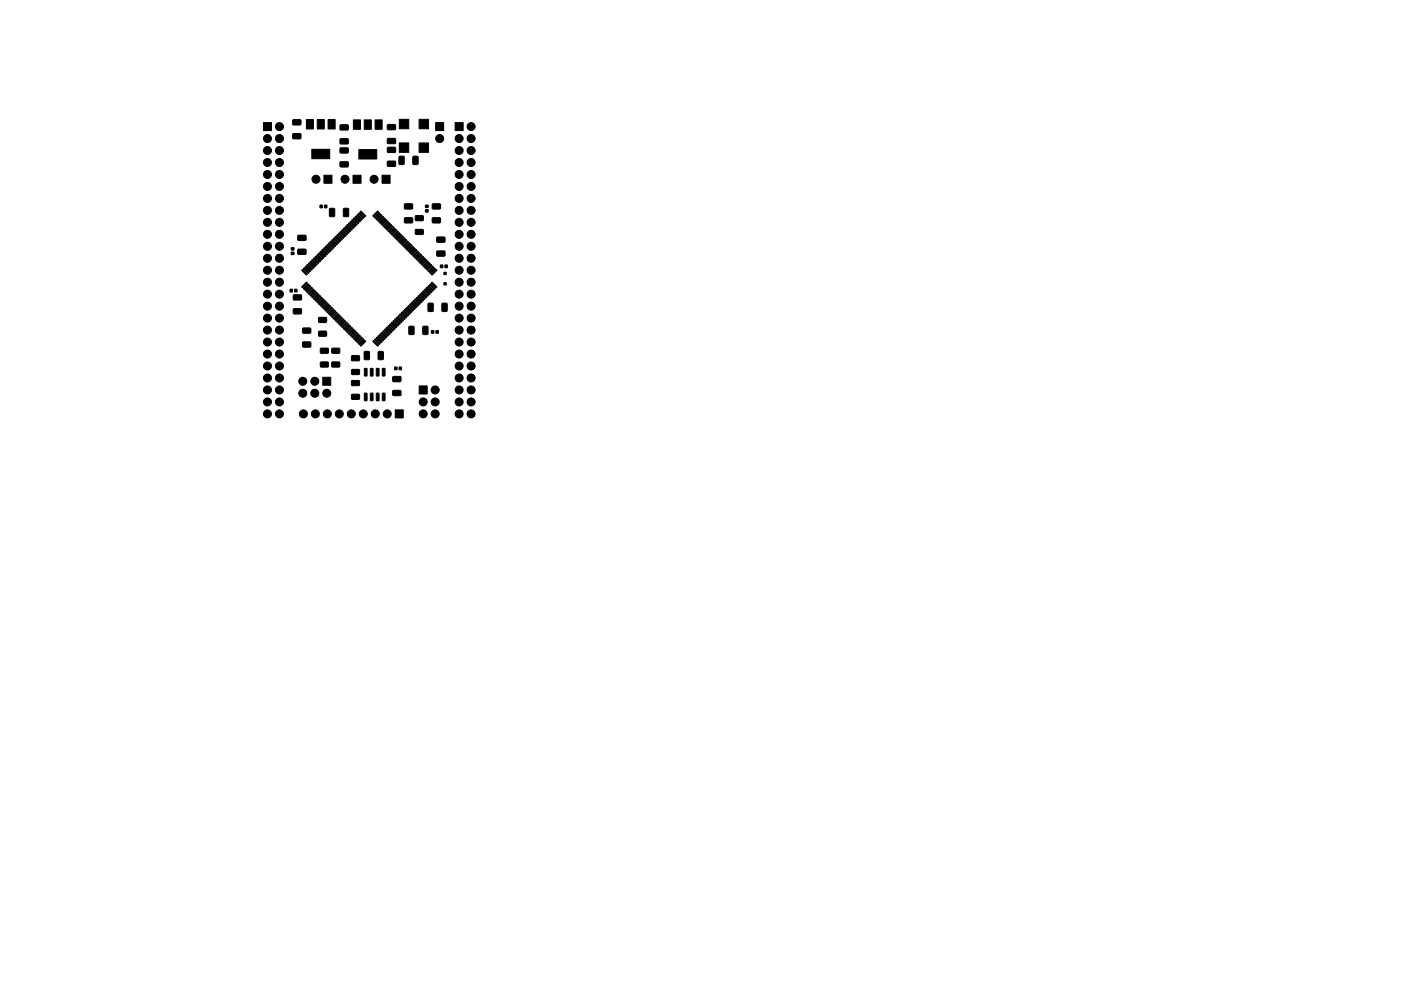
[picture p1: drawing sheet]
<svg xmlns="http://www.w3.org/2000/svg" width="297mm" height="210mm" viewBox="0 0 297 210" stroke-linecap="round" stroke-linejoin="round" font-family="sans-serif">
<g fill="#000" stroke="#000" stroke-width=".21">
<path d="M55.9 26h1.7v1.7h-1.7zM62.1 28.4h1.6l.1 .2v.7l-.2 .2-1.4-.1-.2-.1zM62.1 25.4h1.6l.1 .2v.8l-.2 .1h-1.4l-.2-.2zM65 25.4h1.5v2h-1.5zM66.1 31.7h3.8v2h-3.8zM67.3 25.4h1.5v2h-1.5zM68.7 37.2h1.7v1.7h-1.7zM69.6 25.4h1.5v2h-1.5zM72.1 34.4l1.6-.1 .2 .2-.1 .8-.2 .1h-1.4l-.1-.2zM72.1 31.4h1.6l.2 .2-.1 .8-.2 .1h-1.4l-.1-.2zM72.1 26.5h1.6l.2 .2-.1 .8-.2 .1h-1.4l-.1-.2zM72.1 29.5l1.6-.1 .2 .2-.1 .8-.2 .2-1.4-.1-.1-.2z"/>
<path d="M74.8 37.2h1.7v1.7h-1.7zM74.9 25.4h1.5v2h-1.5zM76.1 31.7h3.8v2h-3.8zM77.2 25.4h1.5v2h-1.5zM79.5 25.4h1.5v2h-1.5zM81 37.2h1.7v1.7h-1.7zM82.2 34.2h1.6l.1 .2v.8l-.2 .1h-1.5l-.1-.2zM82.2 31.3l1.6-.1 .1 .2v.8l-.2 .2-1.5-.1-.1-.2zM82.2 26.5l1.6-.1 .1 .2v.8l-.2 .1h-1.5l-.1-.2zM82.2 29.4h1.6l.1 .2v.8l-.2 .1h-1.5l-.1-.2zM84.7 30.3h2v2h-2zM84.7 25.3h2v2h-2z"/>
<path d="M84.6 33.2l.9-.1 .2 .2v1.4l-.1 .2h-.8l-.2-.1zM87.6 33.2l.8-.1 .2 .2 .1 1.4-.2 .2h-.8l-.2-.1zM88.9 25.3h2v2h-2zM88.9 30.3h2v2h-2zM92.4 26h1.7v1.7h-1.7zM96.5 26h1.7v1.7h-1.7zM61.8 53.5h.5v.5h-.5zM61.8 52.6l.5-.1v.5h-.5zM64 57.3l.2-.1 .9 1-.2 .1zM64.5 56.8l1 1-.1 .2-1.1-1zM63.2 50l1.6-.1 .1 .2v.8l-.2 .1h-1.5l-.1-.2zM63.2 52.9h1.6l.1 .2v.8l-.2 .1h-1.5l-.1-.2z"/>
<path d="M64.8 56.5l1.1 .9-.2 .2-1-.9zM64.9 59.9l.3 .2-1.1 .9-.1-.2zM65.2 56.1l1 1-.1 .2-1.1-1zM65.5 55.8l1.1 .9-.2 .2-1-.9zM65.9 55.4l1 1-.1 .2-1-1zM66.2 55.1l1.1 .9-.1 .2-1.1-.9zM66.6 54.7l1 1-.1 .2-1-1zM66.9 54.4l1.1 .9-.1 .2-1.1-.9zM67.2 54.1l.2-.1 .9 1-.2 .2zM67.5 53.8l.2-.2 1 1.1-.2 .1zM67.9 53.4l.2-.1 .9 1-.2 .2zM67.9 43.5l.4 .1v.5h-.4z"/>
<path d="M68.2 53l.2-.1 1 1.1-.2 .1zM68.6 52.7l.2-.1 .9 1-.2 .1zM68.9 52.3l.3-.1 .9 1.1-.2 .1zM68.8 43.5l.5 .1v.5h-.5zM69.3 52l.2-.1 1 1-.3 .1zM69.7 51.6l.2-.1 .9 1.1-.2 .1zM70 51.3l.2-.1 1 1-.3 .1zM70.5 50.8l1 1-.1 .2-1-1zM69.9 44.3l.9-.1 .2 .1v1.5l-.2 .1-.7 .1-.2-.2zM70.8 50.5l1.1 .9-.2 .2-1-.9zM71.2 50.1l1 1-.1 .2-1-1zM71.5 49.8l1.1 .9-.1 .2-1.1-.9z"/>
<path d="M71.9 49.4l1 1-.1 .2-1-1zM72.2 49.1l1.1 .9-.1 .2-1.1-.9zM72.6 48.7l1 .9-.1 .3-1-1zM72.9 48.3l1.1 1-.1 .2-1.1-.9zM73.2 48.1l.2-.1 .9 1-.2 .1zM72.9 44.3l.8-.1 .2 .1v1.5l-.1 .1-.8 .1-.2-.2zM73.5 47.7l.2-.1 1 1.1-.2 .1zM73.9 47.4l.2-.1 .9 1-.2 .1zM74.2 47l.3-.1 .9 1.1-.2 .1zM74.6 46.7l.2-.1 1 1-.3 .1zM75 46.3l.2-.1 .9 1.1-.2 .1zM75.3 46l.2-.1 1 1-.2 .1z"/>
<path d="M75.7 45.6l.2-.1 .9 1.1-.2 .1zM76 45.3l.2-.1 1 1-.2 .1zM76.5 44.8l1 1-.1 .2-1-1zM79.1 45.7l.9-.9 .2 .1-.9 1.1zM79.4 46.1l1-.9 .2 .1-1 1zM79.8 46.5l.9-1 .2 .1-.9 1.1zM80.1 46.8l1-.9 .2 .1-1 1zM80.5 47.2l.9-1 .2 .1-.9 1.1zM80.8 47.5l1-.9 .2 .1-1 1zM81.2 47.9l.9-1 .3 .2-1 1zM81.5 48.2l1-.9 .2 .1-1 1zM82.8 47.6l.3 .2-1.1 1-.1-.2z"/>
<path d="M83.2 48l.2 .2-1 1-.2-.3zM83.5 48.3l.3 .2-1.1 1-.1-.2zM83.9 48.7l.2 .2-1 1-.1-.3zM84.3 49.1l.2 .2-1.1 .9-.1-.2zM84.6 49.4l.2 .2-1 1-.1-.2zM84 50.7l1-.9 .2 .1-1 1zM84.4 51.1l.9-1 .2 .1-.9 1.1zM85.7 50.5l.2 .2-1.1 .9-.1-.2zM86 50.8l.2 .2-1 1-.1-.2zM85.4 52.1l1-.9 .2 .1-1 1zM85.8 52.5l.9-1 .2 .1-.9 1.1zM86.1 52.8l1-.9 .2 .1-1 1z"/>
<path d="M85.8 43.3l1.6-.1 .1 .2v.8l-.2 .2-1.5-.1-.1-.2zM85.8 46.2h1.6l.1 .2v.8l-.2 .1h-1.5l-.1-.2zM86.5 53.2l.9-1 .3 .2-1 1zM86.9 53.5l.9-.9 .2 .1-.9 1zM87.2 53.9l1-1 .2 .2-1 1zM87.6 54.2l.9-.9 .2 .1-.9 1.1zM88.8 53.7l.3 .2-1.1 .9-.1-.2zM89.2 54l.2 .2-1 1-.1-.2zM88.1 48.7h1.5l.2 .2-.1 .7-.2 .2-1.3-.1-.2-.2zM88.1 45.8h1.5l.2 .1-.1 .8-.2 .1h-1.3l-.2-.2zM89.6 54.4l.2 .2-1.1 .9-.1-.2zM89.9 54.7l.2 .2-1 1-.1-.2z"/>
<path d="M90.3 55.1l.2 .2-1.1 .9-.1-.2zM90.2 43.5h.5l.1 .5h-.6zM90.2 44.5h.5l.1 .5h-.6zM90.6 55.4l.2 .2-1 1-.1-.2zM90 56.7l1-.9 .2 .1-1 1zM90.4 57.1l.9-1 .2 .1-.9 1.1zM91.6 59.9l1 .9-.1 .2-1.1-.9zM90.7 57.4l1-.9 .2 .1-1 1zM92 56.8l.3 .2-1.1 1-.1-.2zM92.4 57.2l.2 .2-1 .9-.2-.2zM91.7 46.2h1.6l.1 .2v.8l-.2 .1h-1.4l-.2-.2zM91.7 43.3l1.6-.1 .1 .2v.8l-.2 .2-1.4-.1-.2-.2z"/>
<path d="M93.4 56.2l.5 .1v.5h-.5zM92.6 50.3h1.6l.2 .2-.1 .8-.2 .1h-1.4l-.1-.2zM92.6 53.3l1.6-.1 .2 .2-.1 .8-.2 .2-1.4-.1-.1-.2zM94.1 57.8h.5v.5h-.5zM94.3 56.2l.5 .1v.5h-.5zM61.5 61.4h.5v.5h-.5zM62.5 61.4h.5l-.1 .5h-.4zM62.2 65.5h1.6l.2 .2-.1 .8-.2 .1h-1.4l-.1-.2zM62.2 62.6h1.6l.2 .1-.1 .8-.2 .2-1.4-.1-.1-.2zM65.3 60.2l.2 .2-1 1-.2-.2zM64.2 69.6h1.6l.1 .2v.8l-.2 .1h-1.4l-.2-.2zM64.2 72.6h1.6l.1 .1v.8l-.2 .2-1.4-.1-.2-.2z"/>
<path d="M65.6 60.6l.3 .2-1.1 1-.1-.3zM66 61l.2 .2-1 .9-.2-.2zM66.3 61.3l.3 .2-1.1 1-.1-.2zM66.7 61.7l.2 .2-1 .9-.1-.2zM67.1 62l.2 .2-1.1 1-.1-.2zM67.4 62.4l.2 .2-1 .9-.1-.2zM66.8 63.7l1-1 .2 .1-1 1.1zM67.2 64l.9-.9 .2 .1-.9 1zM67.5 64.4l1-1 .2 .1-1 1.1zM67.9 64.7l.9-.9 .2 .1-.9 1zM67.6 67.4l1.5-.1 .2 .2-.1 .8-.2 .1h-1.4l-.1-.2zM67.6 70.3h1.5l.2 .2-.1 .7-.2 .2-1.4-.1-.1-.2z"/>
<path d="M68.2 65.1l1-1 .2 .2-1 1zM68 73.9h1.5l.1 .2v.7l-.2 .2-1.4-.1-.1-.1zM68 76.9l1.5-.1 .1 .2v.8l-.2 .1h-1.4l-.1-.2zM68.6 65.4l.9-.9 .2 .1-.9 1zM69.9 64.8l.2 .2-1 1-.2-.2zM69.3 66.1l.9-.9 .3 .1-1 1.1zM69.7 66.5l.9-1 .2 .2-.9 1zM70 66.8l1-.9 .2 .1-1 1.1zM71.3 66.3l.2 .2-1 .9-.1-.2zM71.6 66.6l.3 .2-1.1 1-.1-.2zM70.4 73.9h1.5l.2 .2-.1 .7-.2 .2-1.4-.1-.1-.1zM70.4 76.9l1.5-.1 .2 .2-.1 .8-.2 .1h-1.4l-.1-.2z"/>
<path d="M72 67l.2 .2-1 .9-.1-.2zM72.4 67.3l.2 .2-1.1 1-.1-.2zM72.7 67.7l.2 .2-1 .9-.1-.2zM73.1 68l.2 .2-1.1 1-.1-.2zM73.4 68.4l.2 .2-1 .9-.1-.2zM72.8 69.7l1-1 .2 .1-1 1.1zM73.2 70l.9-.9 .2 .1-.9 1zM73.5 70.4l1-1 .2 .2-1 1zM73.9 70.7l.9-.9 .3 .1-1 1zM74.2 71.1l1-1 .2 .2-1 1zM74.6 71.4l.9-.9 .3 .1-1 1.1zM75.9 70.9l.2 .2-1 .9-.2-.2z"/>
<path d="M74.6 75.5h1.5l.1 .2v.7l-.2 .2-1.4-.1-.1-.2zM74.6 78.4h1.5l.1 .2v.8l-.2 .1h-1.4l-.1-.2zM76.2 71.2l.3 .2-1.1 1-.1-.2zM75.7 72.5l.9-1 .2 .2-.9 1zM76 72.8l1-.9 .2 .1-1 1.1zM76.4 73.2l.9-.9 .2 .1-.9 1zM77.3 78.2h.5l-.1 1.6-.5-.1zM77.3 74.6l.8-.1 .2 .2v1.4l-.1 .2h-.8l-.2-.1zM78.5 78.2h.6l-.1 1.6-.5-.1zM79.1 72.4l.2-.1 .9 1-.2 .1zM79.5 71.9l1.1 1-.1 .2-1.1-1zM79.8 71.7l.2-.1 .9 1-.2 .1z"/>
<path d="M79.8 78.2h.6l-.1 1.6-.5-.1zM80.2 71.2l1.1 .9-.1 .3-1.1-1zM80.5 71l.2-.2 .9 1.1-.2 .1zM80.8 70.6l.2-.1 1 1-.2 .2zM80.2 74.6l.9-.1 .2 .2v1.4l-.1 .2h-.8l-.2-.1zM81.2 70.2l.2-.1 .9 1.1-.2 .1zM81.1 78.2h.5l-.1 1.6-.5-.1zM81.5 69.9l.3-.1 .9 1-.2 .1zM82 69.4l1.1 1-.2 .2-1-1zM82.3 69.2l.2-.1 .9 1-.2 .1zM82.6 68.8l.2-.1 1 1.1-.2 .1zM83.1 68.4l1 .9-.1 .2-1-.9z"/>
<path d="M83.4 68l1.1 1-.1 .2-1.1-1zM83.8 67.7l1 .9-.1 .2-1-.9zM83.7 77.9h.5l-.1 .5h-.4zM84 67.4l.2-.1 1 1.1-.2 .1zM84.4 67.1l.2-.1 .9 1-.2 .1zM83.3 79.9h1.6l.1 .2v.8l-.2 .1h-1.4l-.2-.2zM84.7 66.7l.2-.1 1 1-.2 .2zM84.6 77.9h.5v.5h-.5zM85.1 66.4l.2-.2 .9 1.1-.2 .1zM85.5 65.9l1.1 .9-.1 .3-1.1-1zM85.9 65.5l1 1-.1 .2-1-.9zM86.1 65.3l.3-.1 .9 1-.2 .1z"/>
<path d="M86.5 64.9l.2-.1 1 1.1-.3 .1zM86.9 64.6l.2-.1 .9 1-.2 .1zM87.2 64.2l.2-.1 1 1.1-.3 .1zM86.7 69.3l.9-.1 .2 .1v1.5l-.1 .2h-.8l-.2-.1zM87.6 63.9l.2-.1 .9 1-.2 .1zM88 63.4l1.1 1-.2 .2-1-1zM88.3 63.2l.2-.1 .9 1-.2 .1zM88.6 62.8l.2-.1 1 1.1-.2 .1zM89 62.5l.2-.1 .9 1-.2 .1zM89.4 62l1.1 1-.1 .2-1.1-1zM89.8 61.7l1 .9-.1 .2-1-.9zM90 61.4l.2-.1 1 1-.2 .2z"/>
<path d="M89.7 69.3l.8-.1 .2 .1 .1 1.5-.2 .2h-.8l-.2-.1zM90.4 61.1l.2-.2 .9 1.1-.2 .1zM90.7 60.7l.2-.1 1 1-.2 .2zM91.1 60.4l.2-.2 .9 1.1-.2 .1zM90.8 64.4l.8-.1 .2 .1 .1 1.5-.2 .2h-.8l-.1-.1zM91.5 70.1l.5 .1v.5h-.5zM92.4 70.1l.5 .1v.5h-.5zM93.7 64.4l.9-.1 .2 .1v1.5l-.1 .2h-.8l-.2-.1zM94.1 60h.5v.5h-.5zM68.4 80h1.7v1.7h-1.7zM74.6 83.7h1.5l.1 .2v.7l-.2 .2-1.4-.1-.1-.2zM74.6 80.8l1.5-.1 .1 .2v.8l-.2 .1h-1.4l-.1-.2z"/>
<path d="M77.3 83.4l.5 .1-.1 1.5-.5-.1zM78.5 83.4l.6 .1-.1 1.5-.5-.1zM79.8 83.4l.6 .1-.1 1.5-.5-.1zM81.1 83.4l.5 .1-.1 1.5-.5-.1zM83.8 87h1.7v1.7h-1.7zM83.3 82.9l1.6-.1 .1 .2v.8l-.2 .2-1.4-.1-.2-.2zM88.9 81.9h1.7v1.7h-1.7z"/>
<circle cx="56.7" cy="37" r=".85"/>
<circle cx="56.7" cy="31.9" r=".85"/>
<circle cx="56.7" cy="34.5" r=".85"/>
<circle cx="56.7" cy="29.4" r=".85"/>
<circle cx="56.7" cy="39.6" r=".85"/>
<circle cx="59.2" cy="37" r=".85"/>
<circle cx="59.2" cy="29.4" r=".85"/>
<circle cx="59.2" cy="34.5" r=".85"/>
<circle cx="59.2" cy="31.9" r=".85"/>
<circle cx="59.2" cy="26.9" r=".85"/>
<circle cx="59.2" cy="39.6" r=".85"/>
<circle cx="67" cy="38" r=".85"/>
<circle cx="73.2" cy="38" r=".85"/>
<circle cx="79.3" cy="38" r=".85"/>
<circle cx="93.2" cy="29.4" r=".85"/>
<circle cx="97.3" cy="34.5" r=".85"/>
<circle cx="97.3" cy="37" r=".85"/>
<circle cx="97.3" cy="39.6" r=".85"/>
<circle cx="97.3" cy="31.9" r=".85"/>
<circle cx="97.3" cy="29.4" r=".85"/>
<circle cx="99.9" cy="37" r=".85"/>
<circle cx="99.9" cy="39.6" r=".85"/>
<circle cx="99.9" cy="34.5" r=".85"/>
<circle cx="99.9" cy="26.9" r=".85"/>
<circle cx="99.9" cy="31.9" r=".85"/>
<circle cx="99.9" cy="29.4" r=".85"/>
<circle cx="56.7" cy="49.7" r=".85"/>
<circle cx="56.7" cy="54.8" r=".85"/>
<circle cx="56.7" cy="52.3" r=".85"/>
<circle cx="56.7" cy="44.6" r=".85"/>
<circle cx="56.7" cy="59.9" r=".85"/>
<circle cx="56.7" cy="47.2" r=".85"/>
<circle cx="56.7" cy="57.3" r=".85"/>
<circle cx="56.7" cy="42.1" r=".85"/>
<circle cx="59.2" cy="52.3" r=".85"/>
<circle cx="59.2" cy="59.9" r=".85"/>
<circle cx="59.2" cy="44.6" r=".85"/>
<circle cx="59.2" cy="49.7" r=".85"/>
<circle cx="59.2" cy="54.8" r=".85"/>
<circle cx="59.2" cy="57.3" r=".85"/>
<circle cx="59.2" cy="47.2" r=".85"/>
<circle cx="59.2" cy="42.1" r=".85"/>
<circle cx="97.3" cy="57.3" r=".85"/>
<circle cx="97.3" cy="44.6" r=".85"/>
<circle cx="97.3" cy="52.3" r=".85"/>
<circle cx="97.3" cy="47.2" r=".85"/>
<circle cx="97.3" cy="54.8" r=".85"/>
<circle cx="97.3" cy="49.7" r=".85"/>
<circle cx="97.3" cy="59.9" r=".85"/>
<circle cx="97.3" cy="42.1" r=".85"/>
<circle cx="99.9" cy="57.3" r=".85"/>
<circle cx="99.9" cy="47.2" r=".85"/>
<circle cx="99.9" cy="44.6" r=".85"/>
<circle cx="99.9" cy="59.9" r=".85"/>
<circle cx="99.9" cy="52.3" r=".85"/>
<circle cx="99.9" cy="49.7" r=".85"/>
<circle cx="99.9" cy="54.8" r=".85"/>
<circle cx="99.9" cy="42.1" r=".85"/>
<circle cx="56.7" cy="62.4" r=".85"/>
<circle cx="56.7" cy="75.1" r=".85"/>
<circle cx="56.7" cy="67.5" r=".85"/>
<circle cx="56.7" cy="65" r=".85"/>
<circle cx="56.7" cy="72.6" r=".85"/>
<circle cx="56.7" cy="70" r=".85"/>
<circle cx="56.7" cy="77.7" r=".85"/>
<circle cx="59.2" cy="62.4" r=".85"/>
<circle cx="59.2" cy="65" r=".85"/>
<circle cx="59.2" cy="70" r=".85"/>
<circle cx="59.2" cy="67.5" r=".85"/>
<circle cx="59.2" cy="72.6" r=".85"/>
<circle cx="59.2" cy="75.1" r=".85"/>
<circle cx="59.2" cy="77.7" r=".85"/>
<circle cx="97.3" cy="65" r=".85"/>
<circle cx="97.3" cy="75.1" r=".85"/>
<circle cx="97.3" cy="77.7" r=".85"/>
<circle cx="97.3" cy="67.5" r=".85"/>
<circle cx="97.3" cy="72.6" r=".85"/>
<circle cx="97.3" cy="62.4" r=".85"/>
<circle cx="97.3" cy="70" r=".85"/>
<circle cx="99.9" cy="62.4" r=".85"/>
<circle cx="99.9" cy="72.6" r=".85"/>
<circle cx="99.9" cy="67.5" r=".85"/>
<circle cx="99.9" cy="65" r=".85"/>
<circle cx="99.9" cy="77.7" r=".85"/>
<circle cx="99.9" cy="75.1" r=".85"/>
<circle cx="99.9" cy="70" r=".85"/>
<circle cx="56.7" cy="82.7" r=".85"/>
<circle cx="56.7" cy="87.8" r=".85"/>
<circle cx="56.7" cy="85.3" r=".85"/>
<circle cx="56.7" cy="80.2" r=".85"/>
<circle cx="59.2" cy="82.7" r=".85"/>
<circle cx="59.2" cy="80.2" r=".85"/>
<circle cx="59.2" cy="85.3" r=".85"/>
<circle cx="59.2" cy="87.8" r=".85"/>
<circle cx="64.2" cy="83.4" r=".85"/>
<circle cx="64.2" cy="80.9" r=".85"/>
<circle cx="64.3" cy="87.8" r=".85"/>
<circle cx="66.7" cy="80.9" r=".85"/>
<circle cx="66.7" cy="83.4" r=".85"/>
<circle cx="66.9" cy="87.8" r=".85"/>
<circle cx="69.3" cy="83.4" r=".85"/>
<circle cx="69.4" cy="87.8" r=".85"/>
<circle cx="71.9" cy="87.8" r=".85"/>
<circle cx="74.5" cy="87.8" r=".85"/>
<circle cx="77" cy="87.8" r=".85"/>
<circle cx="79.6" cy="87.8" r=".85"/>
<circle cx="82.1" cy="87.8" r=".85"/>
<circle cx="89.7" cy="85.3" r=".85"/>
<circle cx="89.7" cy="87.8" r=".85"/>
<circle cx="92.3" cy="82.7" r=".85"/>
<circle cx="92.3" cy="85.3" r=".85"/>
<circle cx="92.3" cy="87.8" r=".85"/>
<circle cx="97.3" cy="87.8" r=".85"/>
<circle cx="97.3" cy="82.7" r=".85"/>
<circle cx="97.3" cy="80.2" r=".85"/>
<circle cx="97.3" cy="85.3" r=".85"/>
<circle cx="99.9" cy="82.7" r=".85"/>
<circle cx="99.9" cy="85.3" r=".85"/>
<circle cx="99.9" cy="80.2" r=".85"/>
<circle cx="99.9" cy="87.8" r=".85"/>
</g>
</svg>
